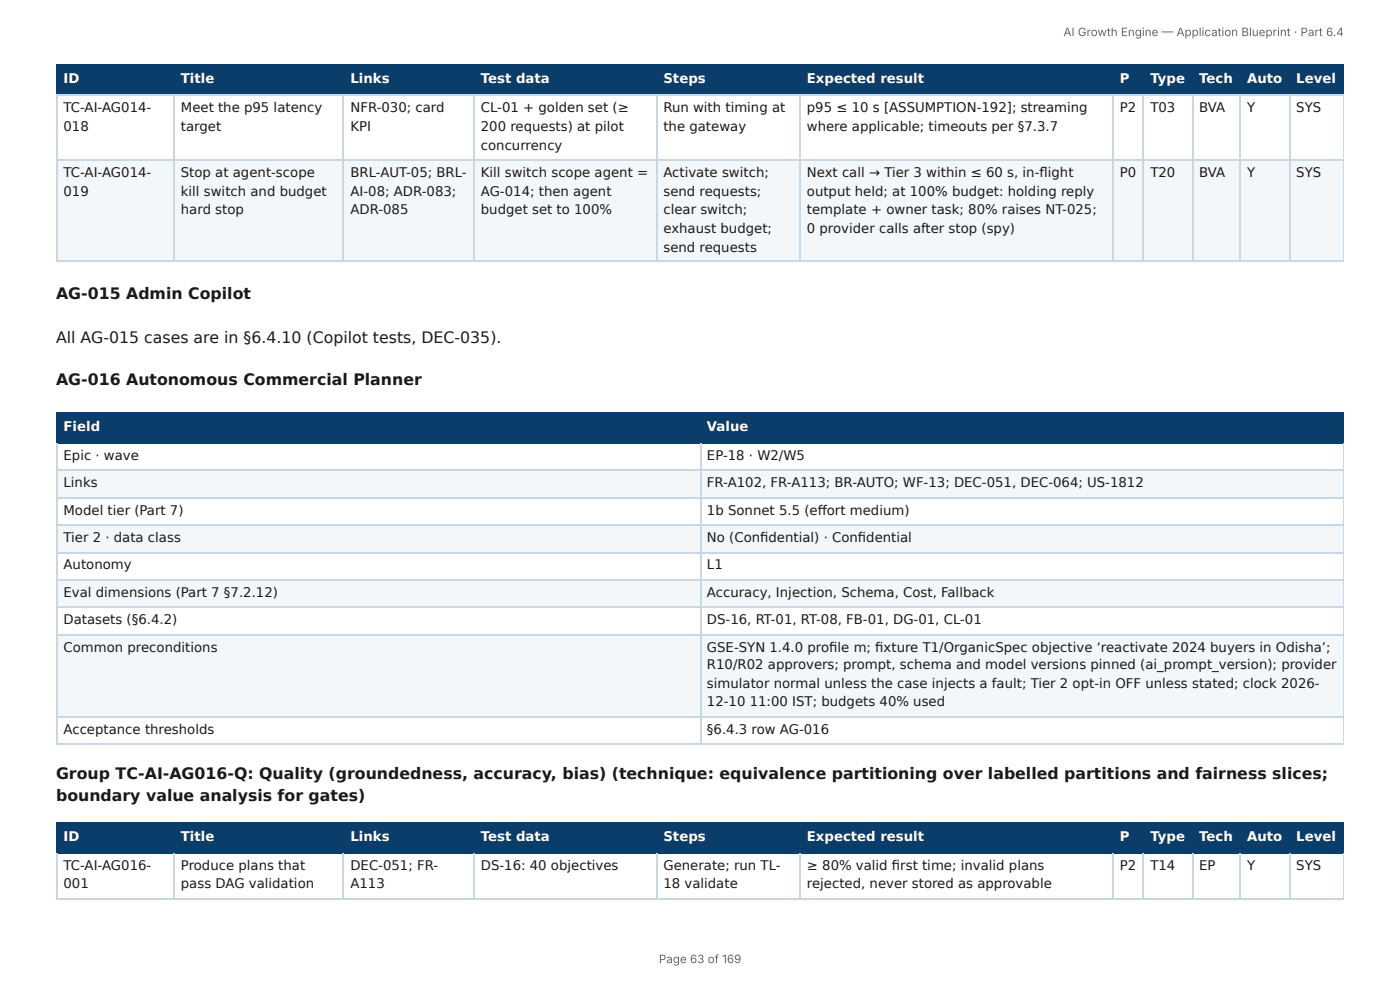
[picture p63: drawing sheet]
<svg xmlns="http://www.w3.org/2000/svg" width="297mm" height="210mm" viewBox="0 0 297 210" stroke-linecap="round" stroke-linejoin="round" font-family="sans-serif">
<defs><g id="words">
<g font-size="3.3" fill="#1a1a1a">
<text x="11.9" y="63.5">AG-015 Admin Copilot</text>
<text x="11.9" y="72.8">All AG-015 cases are in §6.4.10 (Copilot tests, DEC-035).</text>
<text x="11.9" y="81.8">AG-016 Autonomous Commercial Planner</text>
<text x="11.9" y="165.4">Group TC-AI-AG016-Q: Quality (groundedness, accuracy, bias) (technique: equivalence partitioning over labelled partitions and fairness slices;</text>
<text x="11.9" y="170.1">boundary value analysis for gates)</text>
</g>
<g font-size="2.8" fill="#fff">
<text x="13.5" y="17.7">ID</text>
<text x="38.4" y="17.7">Title</text>
<text x="74.4" y="17.7">Links</text>
<text x="102.1" y="17.7">Test data</text>
<text x="140.9" y="17.7">Steps</text>
<text x="171.4" y="17.7">Expected result</text>
<text x="237.9" y="17.7">P</text>
<text x="244.3" y="17.7">Type</text>
<text x="254.7" y="17.7">Tech</text>
<text x="264.9" y="17.7">Auto</text>
<text x="275.3" y="17.7">Level</text>
<text x="13.5" y="91.5">Field</text>
<text x="150.2" y="91.5">Value</text>
<text x="13.5" y="178.6">ID</text>
<text x="38.4" y="178.6">Title</text>
<text x="74.4" y="178.6">Links</text>
<text x="102.1" y="178.6">Test data</text>
<text x="140.9" y="178.6">Steps</text>
<text x="171.4" y="178.6">Expected result</text>
<text x="237.9" y="178.6">P</text>
<text x="244.3" y="178.6">Type</text>
<text x="254.7" y="178.6">Tech</text>
<text x="264.9" y="178.6">Auto</text>
<text x="275.3" y="178.6">Level</text>
</g>
<g font-size="2.8" fill="#1a1a1a">
<text x="13.5" y="23.8">TC-AI-AG014-</text>
<text x="38.4" y="23.8">Meet the p95 latency</text>
<text x="74.4" y="23.8">NFR-030; card</text>
<text x="102.1" y="23.8">CL-01 + golden set (≥</text>
<text x="140.9" y="23.8">Run with timing at</text>
<text x="171.4" y="23.8">p95 ≤ 10 s [ASSUMPTION-192]; streaming</text>
<text x="237.9" y="23.8">P2</text>
<text x="244.3" y="23.8">T03</text>
<text x="254.7" y="23.8">BVA</text>
<text x="264.9" y="23.8">Y</text>
<text x="275.3" y="23.8">SYS</text>
<text x="13.5" y="27.8">018</text>
<text x="38.4" y="27.8">target</text>
<text x="74.4" y="27.8">KPI</text>
<text x="102.1" y="27.8">200 requests) at pilot</text>
<text x="140.9" y="27.8">the gateway</text>
<text x="171.4" y="27.8">where applicable; timeouts per §7.3.7</text>
<text x="102.1" y="31.8">concurrency</text>
<text x="13.5" y="37.6">TC-AI-AG014-</text>
<text x="13.5" y="41.5">019</text>
<text x="38.4" y="37.6">Stop at agent-scope</text>
<text x="38.4" y="41.5">kill switch and budget</text>
<text x="74.4" y="37.6">BRL-AUT-05; BRL-</text>
<text x="74.4" y="41.5">AI-08; ADR-083;</text>
<text x="102.1" y="37.6">Kill switch scope agent =</text>
<text x="102.1" y="41.5">AG-014; then agent</text>
<text x="140.9" y="37.6">Activate switch;</text>
<text x="140.9" y="41.5">send requests;</text>
<text x="171.4" y="37.6">Next call → Tier 3 within ≤ 60 s, in-fl ight</text>
<text x="171.4" y="41.5">output held; at 100% budget: holding reply</text>
<text x="237.9" y="37.6">P0</text>
<text x="244.3" y="37.6">T20</text>
<text x="254.7" y="37.6">BVA</text>
<text x="264.9" y="37.6">Y</text>
<text x="275.3" y="37.6">SYS</text>
<text x="38.4" y="45.5">hard stop</text>
<text x="74.4" y="45.5">ADR-085</text>
<text x="102.1" y="45.5">budget set to 100%</text>
<text x="140.9" y="45.5">clear switch;</text>
<text x="171.4" y="45.5">template + owner task; 80% raises NT-025;</text>
<text x="140.9" y="49.5">exhaust budget;</text>
<text x="140.9" y="53.4">send requests</text>
<text x="171.4" y="49.5">0 provider calls after stop (spy)</text>
<text x="13.5" y="97.6">Epic · wave</text>
<text x="150.2" y="97.6">EP-18 · W2/W5</text>
<text x="13.5" y="103.5">Links</text>
<text x="150.2" y="103.5">FR-A102, FR-A113; BR-AUTO; WF-13; DEC-051, DEC-064; US-1812</text>
<text x="13.5" y="109.3">Model tier (Part 7)</text>
<text x="150.2" y="109.3">1b Sonnet 5.5 (eff ort medium)</text>
<text x="13.5" y="115.1">Tier 2 · data class</text>
<text x="150.2" y="115.1">No (Confi dential) · Confi dential</text>
<text x="13.5" y="120.9">Autonomy</text>
<text x="150.2" y="120.9">L1</text>
<text x="13.5" y="126.7">Eval dimensions (Part 7 §7.2.12)</text>
<text x="150.2" y="126.7">Accuracy, Injection, Schema, Cost, Fallback</text>
<text x="13.5" y="132.6">Datasets (§6.4.2)</text>
<text x="150.2" y="132.6">DS-16, RT-01, RT-08, FB-01, DG-01, CL-01</text>
<text x="13.5" y="138.4">Common preconditions</text>
<text x="150.2" y="138.4">GSE-SYN 1.4.0 profi le m; fi xture T1/OrganicSpec objective ‘reactivate 2024 buyers in Odisha’;</text>
<text x="150.2" y="142.1">R10/R02 approvers; prompt, schema and model versions pinned (ai_prompt_version); provider</text>
<text x="150.2" y="146.1">simulator normal unless the case injects a fault; Tier 2 opt-in OFF unless stated; clock 2026-</text>
<text x="13.5" y="155.8">Acceptance thresholds</text>
<text x="150.2" y="150">12-10</text>
<text x="150.2" y="155.8">§6.4.3 row AG-016</text>
<text x="159.2" y="150">11:00 IST; budgets 40% used</text>
<text x="13.5" y="184.7">TC-AI-AG016-</text>
<text x="38.4" y="184.7">Produce plans that</text>
<text x="74.4" y="184.7">DEC-051; FR-</text>
<text x="102.1" y="184.7">DS-16: 40 objectives</text>
<text x="140.9" y="184.7">Generate; run TL-</text>
<text x="171.4" y="184.7">≥ 80% valid fi rst time; invalid plans</text>
<text x="237.9" y="184.7">P2</text>
<text x="244.3" y="184.7">T14</text>
<text x="254.7" y="184.7">EP</text>
<text x="264.9" y="184.7">Y</text>
<text x="275.3" y="184.7">SYS</text>
<text x="13.5" y="188.6">001</text>
<text x="38.4" y="188.6">pass DAG validation</text>
<text x="74.4" y="188.6">A113</text>
<text x="140.9" y="188.6">18 validate</text>
<text x="171.4" y="188.6">rejected, never stored as approvable</text>
</g>
<g font-size="2.5" fill="#666">
<text x="225.9" y="7.7">AI Growth Engine — Application Blueprint · Part 6.4</text>
<text x="139.9" y="204.5">Page 63 of 169</text>
</g>
</g></defs>
<g fill="#0b3d6b">
<path d="M12.2 14h24.8v6.1h-24.8z"/>
<path d="M37 14h36v6.1h-36z"/>
<path d="M73 14h27.8v6.1h-27.8z"/>
<path d="M100.8 14h38.6v6.1h-38.6z"/>
<path d="M139.4 14h30.5v6.1h-30.5z"/>
<path d="M169.9 14h66.4v6.1h-66.4z"/>
<path d="M236.3 14h6.6v6.1h-6.6z"/>
<path d="M242.9 14h10.3v6.1h-10.3z"/>
<path d="M253.2 14h10.3v6.1h-10.3z"/>
<path d="M263.5 14h10.3v6.1h-10.3z"/>
<path d="M273.8 14h11.6v6.1h-11.6z"/>
</g>
<g fill="#f4f7fa">
<path d="M12.2 33.9h24.8v21.7h-24.8z"/>
<path d="M37 33.9h36v21.7h-36z"/>
<path d="M73 33.9h27.8v21.7h-27.8z"/>
<path d="M100.8 33.9h38.6v21.7h-38.6z"/>
<path d="M139.4 33.9h30.5v21.7h-30.5z"/>
<path d="M169.9 33.9h66.4v21.7h-66.4z"/>
<path d="M236.3 33.9h6.6v21.7h-6.6z"/>
<path d="M242.9 33.9h10.3v21.7h-10.3z"/>
<path d="M253.2 33.9h10.3v21.7h-10.3z"/>
<path d="M263.5 33.9h10.3v21.7h-10.3z"/>
<path d="M273.8 33.9h11.6v21.7h-11.6z"/>
</g>
<g fill="none" stroke="#0b3d6b" stroke-width=".26">
<path d="M11.9 13.9h273.5M12 13.8v6.6M36.9 13.8v6.6M72.9 13.8v6.6M100.7 13.8v6.6M139.6 13.8v6.6M170 13.8v6.6M236.4 13.8v6.6M242.8 13.8v6.6M253.3 13.8v6.6M263.4 13.8v6.6M274 13.8v6.6"/>
<path d="M11.9 20.2h273.5"/>
</g>
<path d="M285.3 13.8v6.6" fill="none" stroke="#0b3d6b" stroke-width=".21"/>
<g fill="none" stroke="#c9d6e3" stroke-width=".26">
<path d="M11.9 20.2h273.5M11.9 34h273.5M12 20.4v35.2M36.9 20.4v35.2M72.9 20.4v35.2M100.7 20.4v35.2M139.6 20.4v35.2M170 20.4v35.2M236.4 20.4v35.2M242.8 20.4v35.2M253.3 20.4v35.2M263.4 20.4v35.2"/>
<path d="M274 20.4v35.2M11.9 55.4h273.5"/>
</g>
<path d="M285.3 20.4v35.2" fill="none" stroke="#c9d6e3" stroke-width=".21"/>
<g fill="#0b3d6b">
<path d="M12.2 87.8h136.5v6.1h-136.5z"/>
<path d="M148.7 87.8h136.7v6.1h-136.7z"/>
</g>
<g fill="#f4f7fa">
<path d="M12.2 99.7h136.5v5.9h-136.5z"/>
<path d="M148.7 99.7h136.7v5.9h-136.7z"/>
<path d="M12.2 111.4h136.5v5.8h-136.5z"/>
<path d="M148.7 111.4h136.7v5.8h-136.7z"/>
<path d="M12.2 123h136.5v5.9h-136.5z"/>
<path d="M148.7 123h136.7v5.9h-136.7z"/>
<path d="M12.2 134.7h136.5v17.7h-136.5z"/>
<path d="M148.7 134.7h136.7v17.7h-136.7z"/>
</g>
<path d="M11.9 87.7h273.5M11.9 94.1h273.5M12 87.6v6.6M148.8 87.6v6.6" fill="none" stroke="#0b3d6b" stroke-width=".26"/>
<path d="M285.3 87.6v6.6" fill="none" stroke="#0b3d6b" stroke-width=".21"/>
<path d="M11.9 99.9h273.5M12 94.2v64M148.8 94.2v64M11.9 105.7h273.5M11.9 111.5h273.5M11.9 117.3h273.5M11.9 123.2h273.5M11.9 129h273.5M11.9 134.8h273.5M11.9 152.3h273.5M11.9 158.1h273.5" fill="none" stroke="#c9d6e3" stroke-width=".26"/>
<path d="M285.3 94.2v64" fill="none" stroke="#c9d6e3" stroke-width=".21"/>
<g fill="#0b3d6b">
<path d="M12.2 174.9h24.8v6.3h-24.8z"/>
<path d="M37 174.9h36v6.3h-36z"/>
<path d="M73 174.9h27.8v6.3h-27.8z"/>
<path d="M100.8 174.9h38.6v6.3h-38.6z"/>
<path d="M139.4 174.9h30.5v6.3h-30.5z"/>
<path d="M169.9 174.9h66.4v6.3h-66.4z"/>
<path d="M236.3 174.9h6.6v6.3h-6.6z"/>
<path d="M242.9 174.9h10.3v6.3h-10.3z"/>
<path d="M253.2 174.9h10.3v6.3h-10.3z"/>
<path d="M263.5 174.9h10.3v6.3h-10.3z"/>
<path d="M273.8 174.9h11.6v6.3h-11.6z"/>
</g>
<g fill="none" stroke="#0b3d6b" stroke-width=".26">
<path d="M11.9 174.8h273.5M12 174.6v6.6M36.9 174.6v6.6M72.9 174.6v6.6M100.7 174.6v6.6M139.6 174.6v6.6M170 174.6v6.6M236.4 174.6v6.6M242.8 174.6v6.6M253.3 174.6v6.6M263.4 174.6v6.6M274 174.6v6.6"/>
<path d="M11.9 181.1h273.5"/>
</g>
<path d="M285.3 174.6v6.6" fill="none" stroke="#0b3d6b" stroke-width=".21"/>
<path d="M11.9 190.9h273.5M12 181.2v9.8M36.9 181.2v9.8M72.9 181.2v9.8M100.7 181.2v9.8M139.6 181.2v9.8M170 181.2v9.8M236.4 181.2v9.8M242.8 181.2v9.8M253.3 181.2v9.8M263.4 181.2v9.8M274 181.2v9.8" fill="none" stroke="#c9d6e3" stroke-width=".26"/>
<path d="M285.3 181.2v9.8" fill="none" stroke="#c9d6e3" stroke-width=".21"/>
<use href="#words"/>
</svg>
